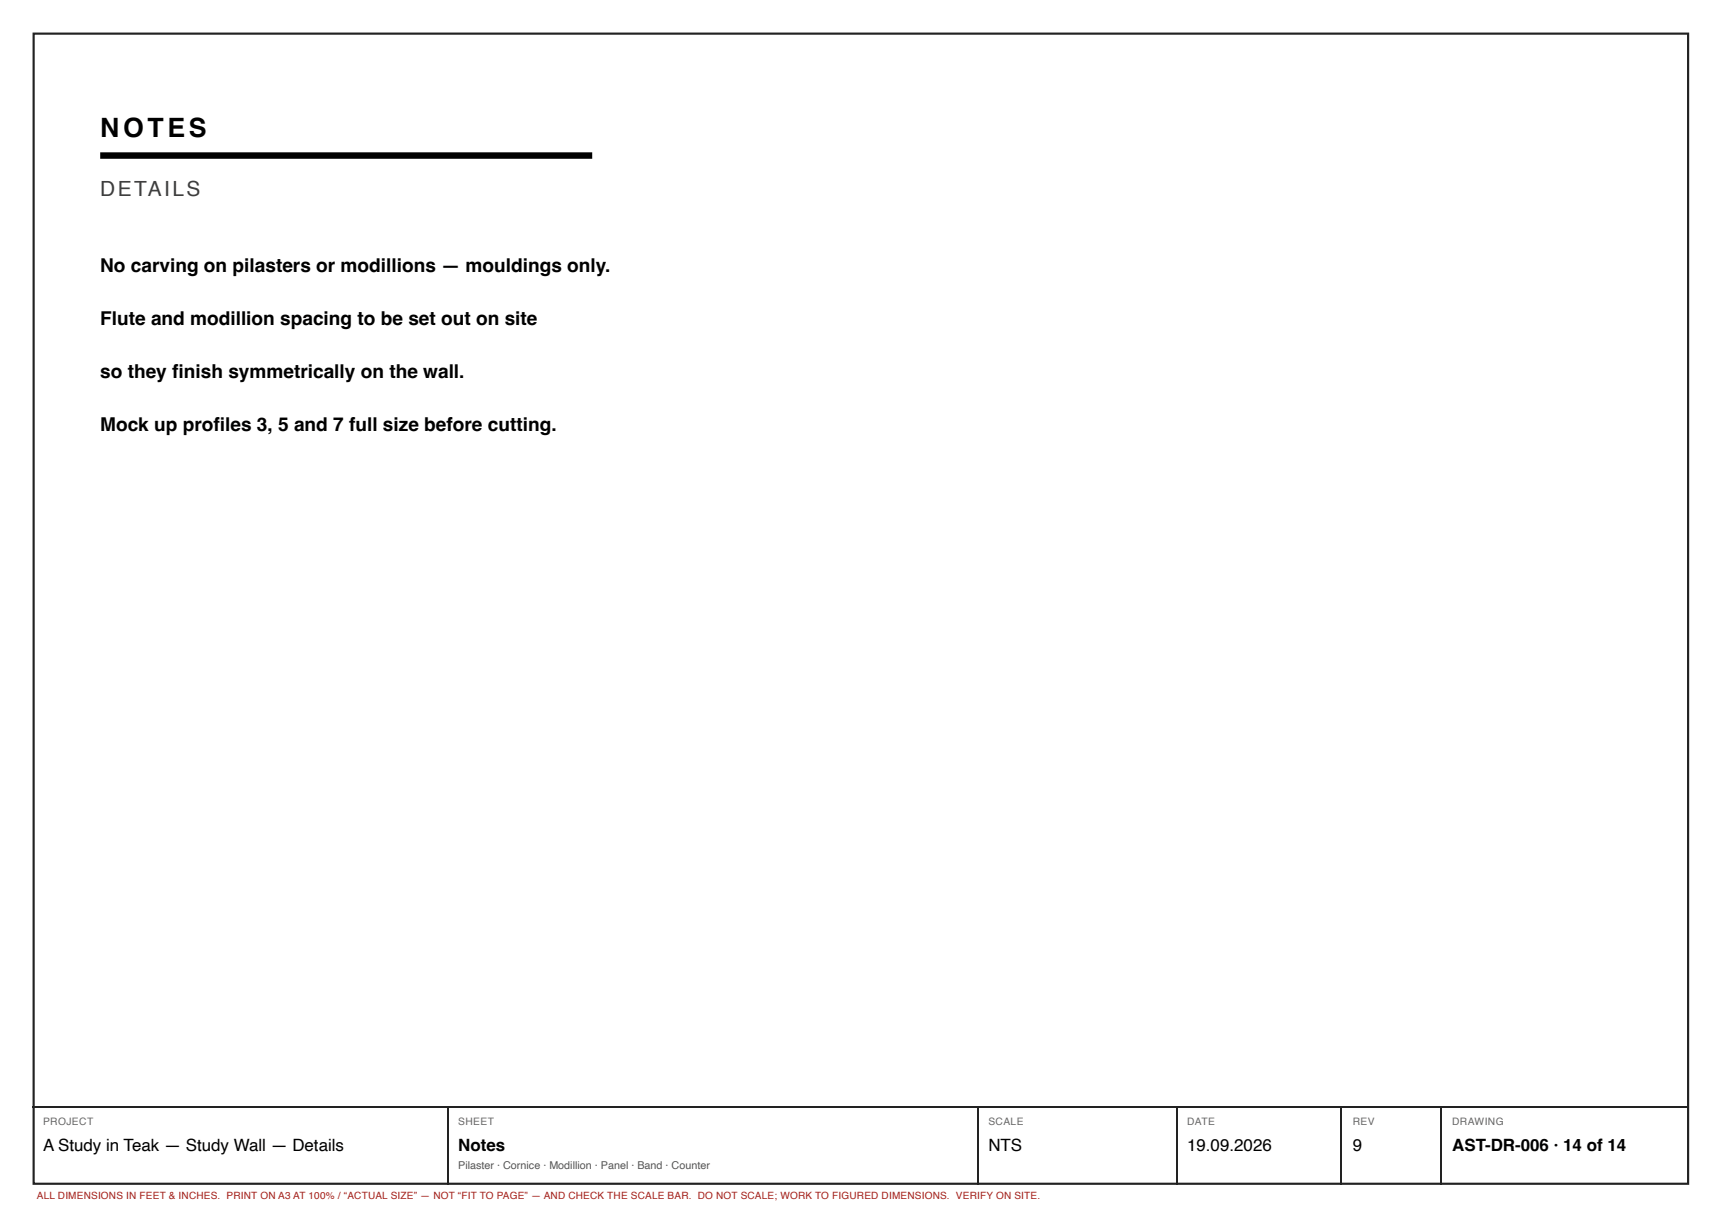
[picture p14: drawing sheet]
<svg xmlns="http://www.w3.org/2000/svg" width="420mm" height="297mm" viewBox="0 0 420 297" stroke-linecap="round" stroke-linejoin="round" font-family="sans-serif">
<defs><g id="words">
<text font-size="6.5" x="24.4" y="33.4">NOTES</text>
<text font-size="5.1" fill="#3d3d3d" x="24.4" y="47.8">DETAILS</text>
<g font-size="4.6">
<text x="24.4" y="66.4">No carving on pilasters or modillions — mouldings only.</text>
<text x="24.4" y="79.3">Flute and modillion spacing to be set out on site</text>
<text x="24.4" y="92.2">so they fi nish symmetrically on the wall.</text>
<text x="24.4" y="105.1">Mock up profi les 3, 5 and 7 full size before cutting.</text>
</g>
<g font-size="4.1">
<text x="10.5" y="280.7">A Study in Teak — Study Wall — Details</text>
<text x="111.8" y="280.7">Notes</text>
<text x="241" y="280.7">NTS</text>
<text x="289.5" y="280.7">19.09.2026</text>
<text x="329.9" y="280.7">9</text>
<text x="354.1" y="280.7">AST-DR-006 · 14 of 14</text>
</g>
<text font-size="2.6" fill="#555" x="111.8" y="285">Pilaster · Cornice · Modillion · Panel · Band · Counter</text>
<g font-size="2.5" fill="#666">
<text x="10.5" y="274.4">PROJECT</text>
<text x="111.8" y="274.4">SHEET</text>
<text x="241" y="274.4">SCALE</text>
<text x="289.5" y="274.4">DATE</text>
<text x="329.9" y="274.4">REV</text>
<text x="354.1" y="274.4">DRAWING</text>
</g>
<text font-size="2.4" fill="#a51d17" x="9" y="292.4">ALL DIMENSIONS IN FEET &amp; INCHES. PRINT ON A3 AT 100% / “ACTUAL SIZE” — NOT “FIT TO PAGE” — AND CHECK THE SCALE BAR. DO NOT SCALE; WORK TO FIGURED DIMENSIONS. VERIFY ON SITE.</text>
</g></defs>
<path d="M8.2 8.2h403.5v280.5h-403.5z" fill="none" stroke="#222" stroke-width=".53"/>
<path d="M24.4 37.9h120" fill="none" stroke="#000" stroke-width="1.6" stroke-linecap="butt"/>
<path d="M7.9 270h404.1M109.1 270.1v18.8M238.5 270.1v18.8M286.9 270.1v18.8M327.2 270.1v18.8M351.5 270.1v18.8" fill="none" stroke="#222" stroke-width=".26"/>
<use href="#words"/>
</svg>
